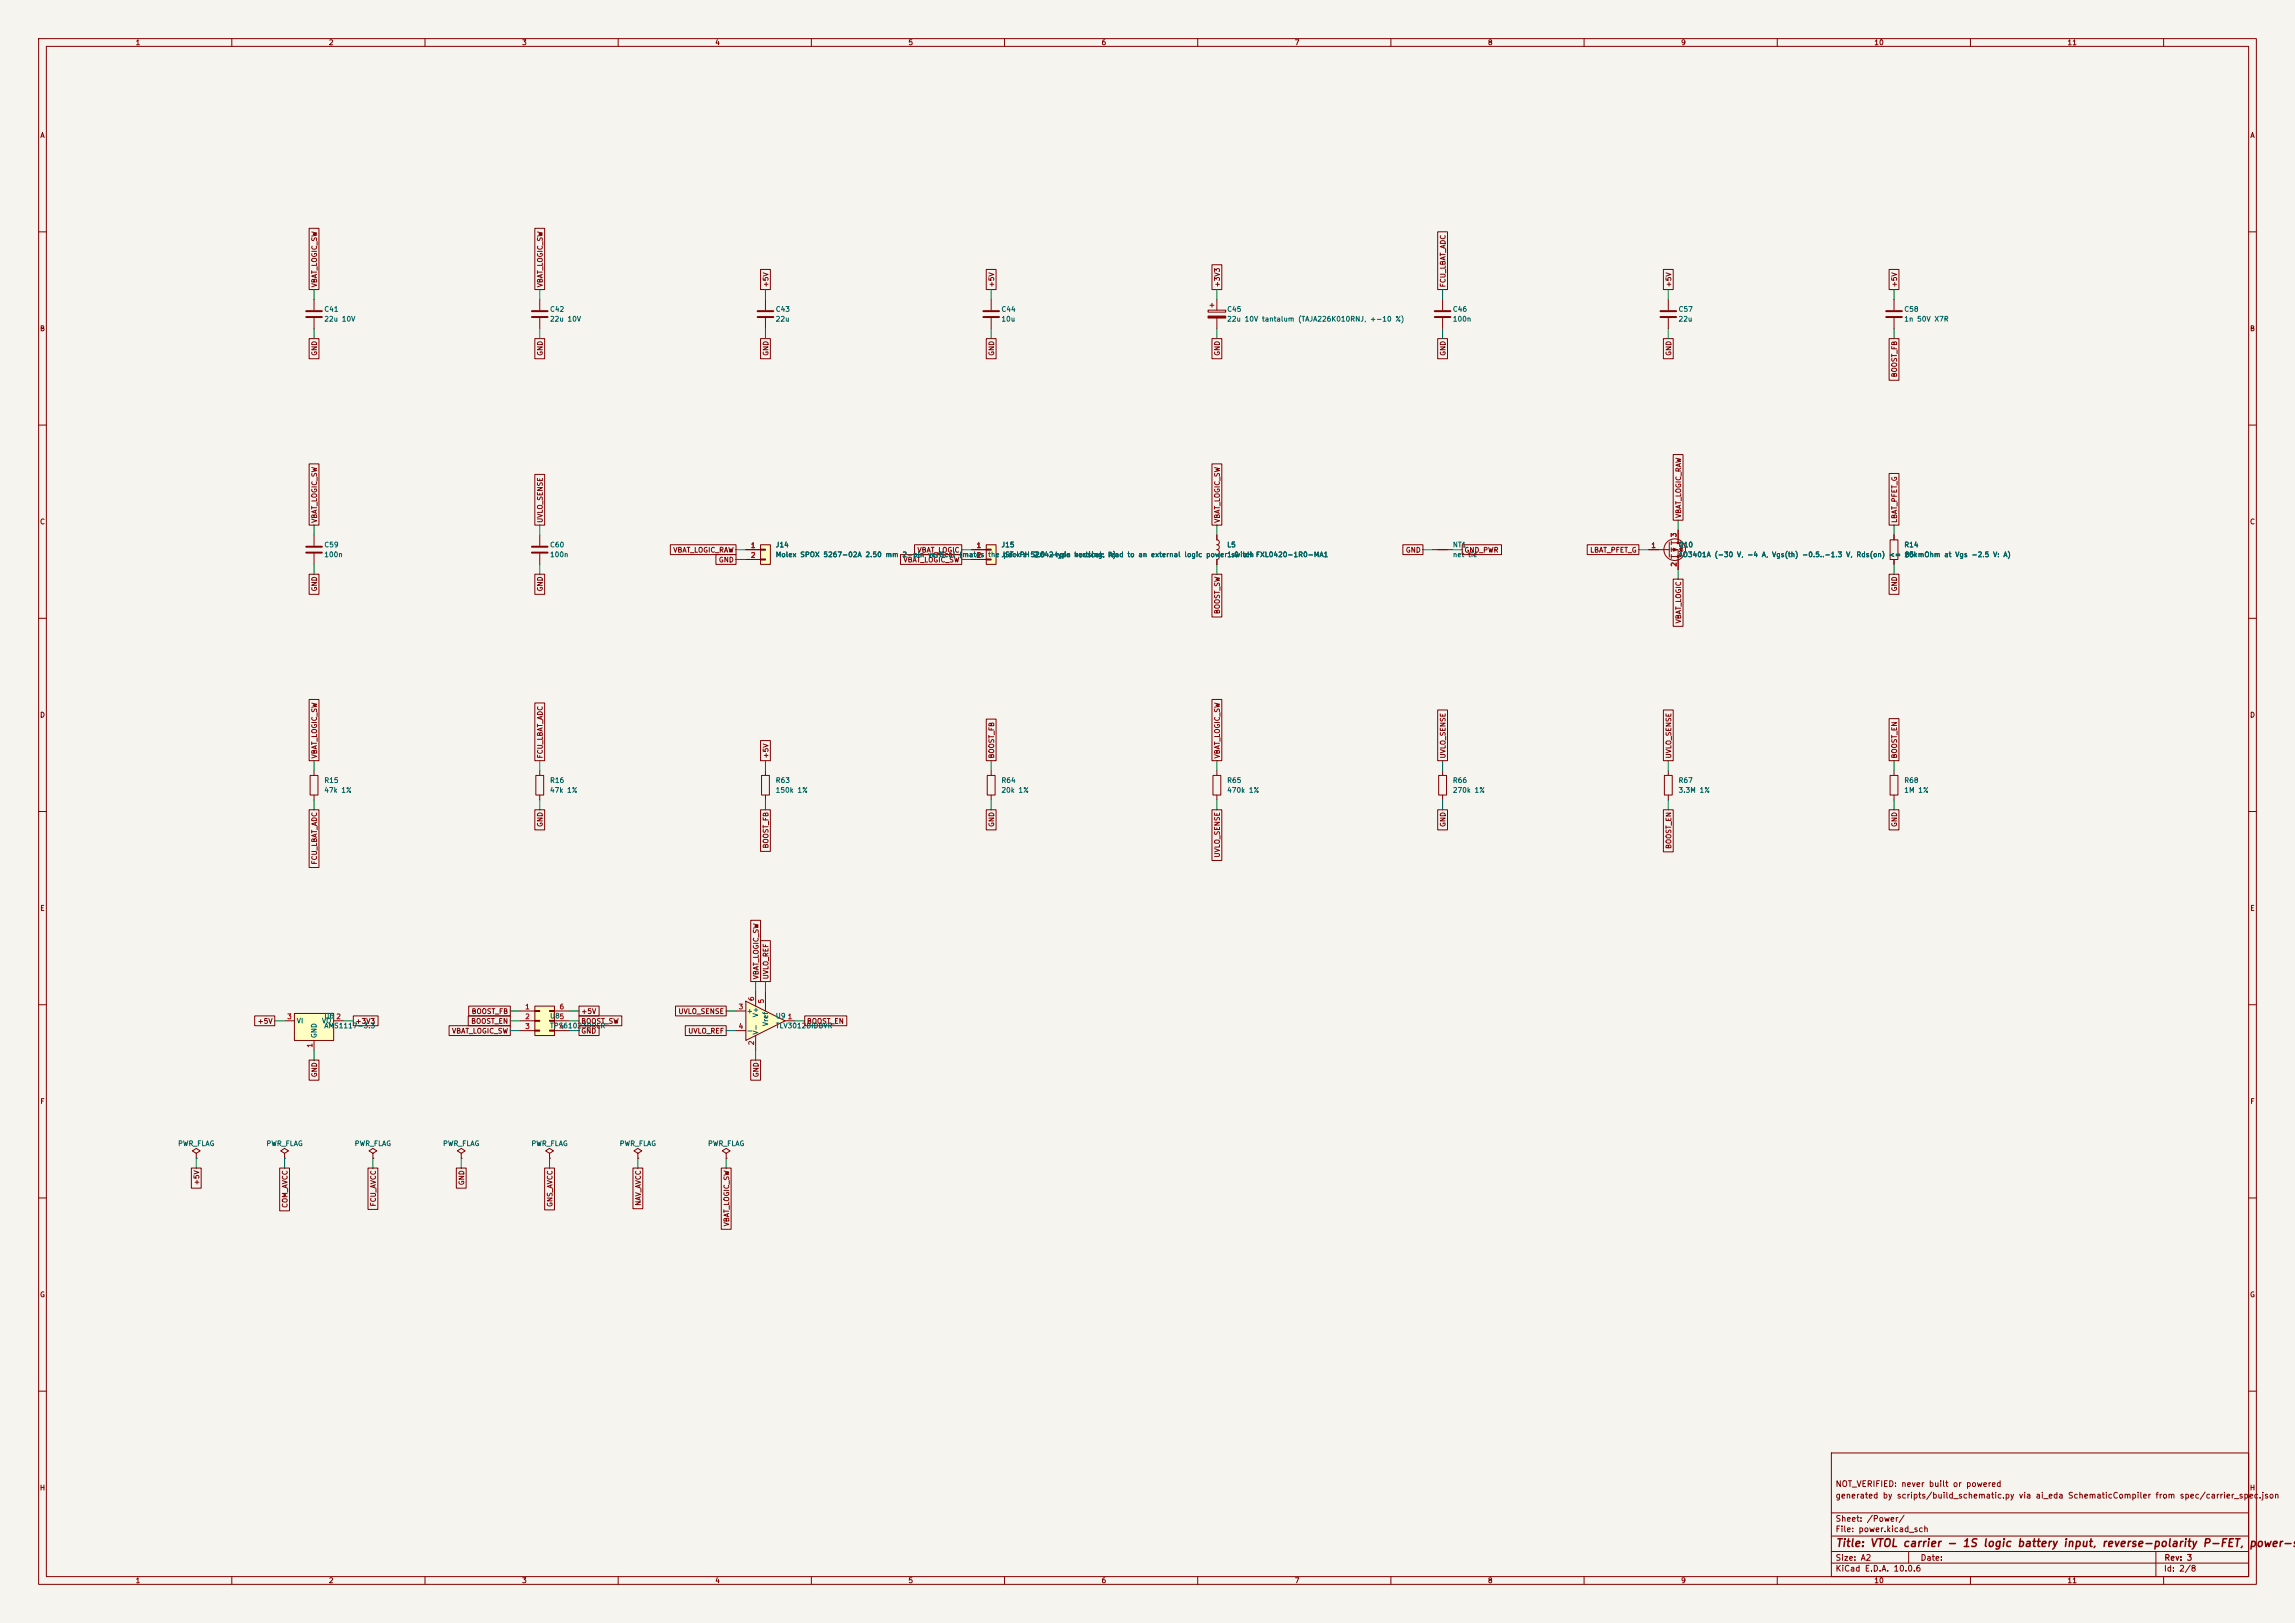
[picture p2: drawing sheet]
<svg xmlns="http://www.w3.org/2000/svg" width="594mm" height="420mm" viewBox="0 0 594 420" stroke-linecap="round" stroke-linejoin="round" font-family="sans-serif">
<defs><g id="words">
<text font-size="2" fill="#840000" x="475" y="400.8">Title: VTOL carrier - 1S logic battery input, reverse-polarity P-FET, power-sw</text>
<g font-size="1.5" fill="#840000">
<text x="475" y="388.1">generated by scripts/build_schematic.py via ai_eda SchematicCompiler from spec/carrier_spec.json</text>
<text x="475" y="385.1">NOT_VERIFIED: never built or powered</text>
<text x="475" y="394.1">Sheet: /Power/</text>
<text x="475" y="396.8">File: power.kicad_sch</text>
<text x="475" y="407">KiCad E.D.A. 10.0.6</text>
<text x="475" y="404.2">Size: A2</text>
<text x="497" y="404.2">Date:</text>
<text x="560" y="407">Id: 2/8</text>
<text x="560.1" y="404.2">Rev: 3</text>
</g>
<g font-size="1.3" fill="#840000">
<text x="35" y="12">1</text>
<text x="85" y="12">2</text>
<text x="135" y="12">3</text>
<text x="185" y="12">4</text>
<text x="235" y="12">5</text>
<text x="285" y="12">6</text>
<text x="335" y="12">7</text>
<text x="385" y="12">8</text>
<text x="435" y="12">9</text>
<text x="485" y="12">10</text>
<text x="535" y="12">11</text>
<text x="10.3" y="36">A</text>
<text x="582.3" y="36">A</text>
<text x="82.3" y="74.5" transform="rotate(-90 82.3 74.5)">VBAT_LOGIC_SW</text>
<text x="140.8" y="74.5" transform="rotate(-90 140.8 74.5)">VBAT_LOGIC_SW</text>
<text x="199.2" y="74.5" transform="rotate(-90 199.2 74.5)">+5V</text>
<text x="257.6" y="74.5" transform="rotate(-90 257.6 74.5)">+5V</text>
<text x="316" y="74.5" transform="rotate(-90 316 74.5)">+3V3</text>
<text x="374.4" y="74.5" transform="rotate(-90 374.4 74.5)">FCU_LBAT_ADC</text>
<text x="432.9" y="74.5" transform="rotate(-90 432.9 74.5)">+5V</text>
<text x="491.3" y="74.5" transform="rotate(-90 491.3 74.5)">+5V</text>
<text x="10.2" y="86">B</text>
<text x="582.2" y="86">B</text>
<text x="82.3" y="92.2" transform="rotate(-90 82.3 92.2)">GND</text>
<text x="140.8" y="92.2" transform="rotate(-90 140.8 92.2)">GND</text>
<text x="199.2" y="92.2" transform="rotate(-90 199.2 92.2)">GND</text>
<text x="257.6" y="92.2" transform="rotate(-90 257.6 92.2)">GND</text>
<text x="316" y="92.2" transform="rotate(-90 316 92.2)">GND</text>
<text x="374.4" y="92.2" transform="rotate(-90 374.4 92.2)">GND</text>
<text x="432.9" y="92.2" transform="rotate(-90 432.9 92.2)">GND</text>
<text x="491.3" y="97.8" transform="rotate(-90 491.3 97.8)">BOOST_FB</text>
<text x="10.2" y="136">C</text>
<text x="82.3" y="135.4" transform="rotate(-90 82.3 135.4)">VBAT_LOGIC_SW</text>
<text x="140.8" y="135.4" transform="rotate(-90 140.8 135.4)">UVLO_SENSE</text>
<text x="316" y="135.4" transform="rotate(-90 316 135.4)">VBAT_LOGIC_SW</text>
<text x="435.4" y="134.2" transform="rotate(-90 435.4 134.2)">VBAT_LOGIC_RAW</text>
<text x="491.3" y="135.4" transform="rotate(-90 491.3 135.4)">LBAT_PFET_G</text>
<text x="582.2" y="136">C</text>
<text x="174.1" y="143.3">VBAT_LOGIC_RAW</text>
<text x="237.3" y="143.3">VBAT_LOGIC</text>
<text x="363.7" y="143.3">GND</text>
<text x="378.9" y="143.3">GND_PWR</text>
<text x="411.4" y="143.3">LBAT_PFET_G</text>
<text x="185.9" y="145.8">GND</text>
<text x="233.7" y="145.8">VBAT_LOGIC_SW</text>
<text x="82.3" y="153.2" transform="rotate(-90 82.3 153.2)">GND</text>
<text x="140.8" y="153.2" transform="rotate(-90 140.8 153.2)">GND</text>
<text x="491.3" y="153.2" transform="rotate(-90 491.3 153.2)">GND</text>
<text x="316" y="159" transform="rotate(-90 316 159)">BOOST_SW</text>
<text x="435.4" y="161.4" transform="rotate(-90 435.4 161.4)">VBAT_LOGIC</text>
<text x="10.2" y="186">D</text>
<text x="582.2" y="186">D</text>
<text x="82.3" y="196.4" transform="rotate(-90 82.3 196.4)">VBAT_LOGIC_SW</text>
<text x="140.8" y="196.4" transform="rotate(-90 140.8 196.4)">FCU_LBAT_ADC</text>
<text x="199.2" y="196.4" transform="rotate(-90 199.2 196.4)">+5V</text>
<text x="257.6" y="196.4" transform="rotate(-90 257.6 196.4)">BOOST_FB</text>
<text x="316" y="196.4" transform="rotate(-90 316 196.4)">VBAT_LOGIC_SW</text>
<text x="374.4" y="196.4" transform="rotate(-90 374.4 196.4)">UVLO_SENSE</text>
<text x="432.9" y="196.4" transform="rotate(-90 432.9 196.4)">UVLO_SENSE</text>
<text x="491.3" y="196.4" transform="rotate(-90 491.3 196.4)">BOOST_EN</text>
<text x="140.8" y="214.1" transform="rotate(-90 140.8 214.1)">GND</text>
<text x="257.6" y="214.1" transform="rotate(-90 257.6 214.1)">GND</text>
<text x="374.4" y="214.1" transform="rotate(-90 374.4 214.1)">GND</text>
<text x="491.3" y="214.1" transform="rotate(-90 491.3 214.1)">GND</text>
<text x="199.2" y="219.7" transform="rotate(-90 199.2 219.7)">BOOST_FB</text>
<text x="432.9" y="219.8" transform="rotate(-90 432.9 219.8)">BOOST_EN</text>
<text x="82.3" y="223.9" transform="rotate(-90 82.3 223.9)">FCU_LBAT_ADC</text>
<text x="316" y="222" transform="rotate(-90 316 222)">UVLO_SENSE</text>
<text x="10.3" y="236">E</text>
<text x="582.3" y="236">E</text>
<text x="196.6" y="253.6" transform="rotate(-90 196.6 253.6)">VBAT_LOGIC_SW</text>
<text x="199.2" y="253.6" transform="rotate(-90 199.2 253.6)">UVLO_REF</text>
<text x="121.9" y="262.7">BOOST_FB</text>
<text x="150.3" y="262.7">+5V</text>
<text x="175.5" y="262.7">UVLO_SENSE</text>
<text x="66.5" y="265.2">+5V</text>
<text x="91.9" y="265.2">+3V3</text>
<text x="116.9" y="267.8">VBAT_LOGIC_SW</text>
<text x="121.8" y="265.2">BOOST_EN</text>
<text x="150.3" y="265.2">BOOST_SW</text>
<text x="150.3" y="267.8">GND</text>
<text x="178" y="267.8">UVLO_REF</text>
<text x="208.7" y="265.2">BOOST_EN</text>
<text x="82.3" y="278.9" transform="rotate(-90 82.3 278.9)">GND</text>
<text x="196.6" y="278.9" transform="rotate(-90 196.6 278.9)">GND</text>
<text x="10.3" y="286">F</text>
<text x="582.3" y="286">F</text>
<text x="51.9" y="306.8" transform="rotate(-90 51.9 306.8)">+5V</text>
<text x="120.4" y="306.8" transform="rotate(-90 120.4 306.8)">GND</text>
<text x="74.7" y="312.7" transform="rotate(-90 74.7 312.7)">COM_AVCC</text>
<text x="97.6" y="312.3" transform="rotate(-90 97.6 312.3)">FCU_AVCC</text>
<text x="143.3" y="312.5" transform="rotate(-90 143.3 312.5)">GNS_AVCC</text>
<text x="166.2" y="312.2" transform="rotate(-90 166.2 312.2)">NAV_AVCC</text>
<text x="189" y="317.5" transform="rotate(-90 189 317.5)">VBAT_LOGIC_SW</text>
<text x="10.2" y="336">G</text>
<text x="582.2" y="336">G</text>
<text x="10.2" y="386">H</text>
<text x="582.2" y="386">H</text>
<text x="35" y="410">1</text>
<text x="85" y="410">2</text>
<text x="135" y="410">3</text>
<text x="185" y="410">4</text>
<text x="235" y="410">5</text>
<text x="285" y="410">6</text>
<text x="335" y="410">7</text>
<text x="385" y="410">8</text>
<text x="435" y="410">9</text>
<text x="485" y="410">10</text>
<text x="535" y="410">11</text>
</g>
<g font-size="1.3" fill="#006464">
<text x="83.8" y="81">C41</text>
<text x="83.8" y="83.5">22u 10V</text>
<text x="142.2" y="81">C42</text>
<text x="142.2" y="83.5">22u 10V</text>
<text x="200.6" y="81">C43</text>
<text x="200.6" y="83.5">22u</text>
<text x="259.1" y="81">C44</text>
<text x="259.1" y="83.5">10u</text>
<text x="317.5" y="81">C45</text>
<text x="317.5" y="83.5">22u 10V tantalum (TAJA226K010RNJ, +-10 %)</text>
<text x="375.9" y="81">C46</text>
<text x="375.9" y="83.5">100n</text>
<text x="434.3" y="81">C57</text>
<text x="434.3" y="83.5">22u</text>
<text x="492.7" y="81">C58</text>
<text x="492.7" y="83.5">1n 50V X7R</text>
<text x="83.8" y="141.9">C59</text>
<text x="142.2" y="141.9">C60</text>
<text x="200.6" y="141.9">J14</text>
<text x="259.1" y="141.9">J15</text>
<text x="317.5" y="141.9">L5</text>
<text x="375.9" y="141.9">NT1</text>
<text x="434.3" y="141.9">Q10</text>
<text x="492.7" y="141.9">R14</text>
<text x="83.8" y="144.5">100n</text>
<text x="142.2" y="144.5">100n</text>
<text x="200.6" y="144.5">Molex SPOX 5267-02A 2.50 mm 2-pin vertical (mates</text>
<text x="255.6" y="144.5">the JST-PH5264-type vertical:</text>
<text x="259.5" y="144.5">pack's</text>
<text x="267.3" y="144.5">2.0 2-pin housing, lead to an external logic power1.0 uH</text>
<text x="286.8" y="144.5">A)</text>
<text x="318.5" y="144.5">switch FXL0420-1R0-MA1</text>
<text x="375.9" y="144.5">net tie</text>
<text x="434.3" y="144.5">AO3401A (-30 V, -4 A, Vgs(th) -0.5..-1.3 V, Rds(on) &lt;= 10kmOhm at Vgs -2.5 V: A)</text>
<text x="492.9" y="144.5">85</text>
<text x="83.8" y="202.9">R15</text>
<text x="142.2" y="202.9">R16</text>
<text x="200.6" y="202.9">R63</text>
<text x="259.1" y="202.9">R64</text>
<text x="317.5" y="202.9">R65</text>
<text x="375.9" y="202.9">R66</text>
<text x="434.3" y="202.9">R67</text>
<text x="492.7" y="202.9">R68</text>
<text x="83.8" y="205.4">47k 1%</text>
<text x="142.2" y="205.4">47k 1%</text>
<text x="200.6" y="205.4">150k 1%</text>
<text x="259.1" y="205.4">20k 1%</text>
<text x="317.5" y="205.4">470k 1%</text>
<text x="375.9" y="205.4">270k 1%</text>
<text x="434.3" y="205.4">3.3M 1%</text>
<text x="492.7" y="205.4">1M 1%</text>
<text x="83.8" y="263.9">U6</text>
<text x="142.2" y="263.9">U85</text>
<text x="193.1" y="262.6">+</text>
<text x="196.5" y="263.4" transform="rotate(-90 196.5 263.4)">V+</text>
<text x="200.6" y="263.9">U9</text>
<text x="76.7" y="265.1">VI</text>
<text x="82.2" y="268.8" transform="rotate(-90 82.2 268.8)">GND</text>
<text x="83.2" y="265.1">VO</text>
<text x="83.8" y="266.4">AMS1117-3.3</text>
<text x="142.2" y="266.4">TPS61023DRLR</text>
<text x="193.1" y="267.7">-</text>
<text x="196.5" y="267.9" transform="rotate(-90 196.5 267.9)">V-</text>
<text x="199.1" y="265.7" transform="rotate(-90 199.1 265.7)">Vref</text>
<text x="200.6" y="266.4">TLV3012BIDBVR</text>
<text x="46" y="296.9">PWR_FLAG</text>
<text x="68.8" y="296.9">PWR_FLAG</text>
<text x="91.7" y="296.9">PWR_FLAG</text>
<text x="114.5" y="296.9">PWR_FLAG</text>
<text x="137.4" y="296.9">PWR_FLAG</text>
<text x="160.3" y="296.9">PWR_FLAG</text>
<text x="183.1" y="296.9">PWR_FLAG</text>
</g>
<g font-size="1.3" fill="#a90000">
<text x="194.2" y="142.1">1</text>
<text x="252.6" y="142.1">1</text>
<text x="427.3" y="142.1">1</text>
<text x="434.2" y="139.2" transform="rotate(-90 434.2 139.2)">3</text>
<text x="194.2" y="144.6">2</text>
<text x="252.6" y="144.6">2</text>
<text x="434.2" y="146.8" transform="rotate(-90 434.2 146.8)">2</text>
<text x="135.8" y="261.5">1</text>
<text x="144.7" y="261.5">6</text>
<text x="191" y="261.5">3</text>
<text x="195.4" y="259.2" transform="rotate(-90 195.4 259.2)">6</text>
<text x="198" y="259.8" transform="rotate(-90 198 259.8)">5</text>
<text x="74.2" y="264">3</text>
<text x="86.9" y="264">2</text>
<text x="135.8" y="264">2</text>
<text x="135.8" y="266.6">3</text>
<text x="144.7" y="266.6">4</text>
<text x="191" y="266.6">4</text>
<text x="203.7" y="264">1</text>
<text x="81.1" y="271.2" transform="rotate(-90 81.1 271.2)">1</text>
<text x="195.4" y="270.6" transform="rotate(-90 195.4 270.6)">2</text>
</g>
</g></defs>
<path d="M0 0h594v420h-594z" fill="#f5f4ef" stroke="#f5f4ef" stroke-width=".26"/>
<g fill="none" stroke="#840000" stroke-width=".26">
<path d="M10 10h574v400h-574zM12 12h570v396h-570zM60 10v2M110 10v2M160 10v2M210 10v2M260 10v2M310 10v2M360 10v2M410 10v2M460 10v2M510 10v2"/>
<path d="M560 10v2M10 60h2M81.3 77.5v2.8M139.7 77.5v2.8M198.1 77.5v2.8M256.5 77.5v2.8M313.2 79h1M313.7 78.5v1M315 77.5v2.8M373.4 77.5v2.8M431.8 77.5v2.8M490.2 77.5v2.8"/>
<path d="M582 60h2M81.3 82.3v2.8M139.7 82.3v2.8M198.1 82.3v2.8M256.5 82.3v2.8M312.7 80.3h4.5v.5h-4.5zM315 82.3v2.8M373.4 82.3v2.8M431.8 82.3v2.8M490.2 82.3v2.8M10 110h2M582 110h2"/>
<path d="M81.3 138.4v2.8M432.6 140v1M434.3 137.2v3.3M489.2 139.7h2v5.1h-2zM490.2 138.4v1.3M81.3 143.3v2.8M370.8 142.2h5.1M426.7 142.2h5.4M432.1 140.3v3.8M432.6 140.5h2.5v3.5h-2.5M432.6 142.2h1.7v5.1M432.6 141.7v1"/>
<path d="M432.6 143.5v1M434.7 142h.8l-.4 .6zM435.6 142.5l-1 .2M490.2 144.8v1.3M10 160h2M582 160h2M81.3 199.4v1.3M139.7 199.4v1.3M198.1 199.4v1.3M256.5 199.4v1.3M315 199.4v1.3M373.4 199.4v1.3"/>
<path d="M431.8 199.4v1.3M490.2 199.4v1.3M10 210h2M80.3 200.7h2v5h-2zM81.3 205.7v1.3M138.7 200.7h2v5h-2zM139.7 205.7v1.3M197.1 200.7h2v5h-2zM198.1 205.7v1.3M255.5 200.7h2.1v5h-2.1zM256.5 205.7v1.3M313.9 200.7h2.1v5h-2.1z"/>
<path d="M315 205.7v1.3M372.4 200.7h2v5h-2zM373.4 205.7v1.3M430.8 200.7h2v5h-2zM431.8 205.7v1.3M489.2 200.7h2v5h-2zM490.2 205.7v1.3M582 210h2M10 260h2M582 260h2M73.7 298.5l1-.7-1-.6-1.1 .6 1.1 .7v1.2M73.7 299.7h.1"/>
<path d="M119.4 298.5l1-.7-1-.6-1 .6 1 .7v1.2M119.4 299.7h.1M165.1 298.5l1-.7-1-.6-1 .6 1 .7v1.2M165.1 299.7h.1M188 298.5l1-.7-1-.6-1.1 .6 1.1 .7v1.2M188 299.7h.1M10 310h2M582 310h2M10 360h2M474 376h108v32h-108zM582 360h2M474 397.5h108"/>
<path d="M474 391.5h108M60 408v2M110 408v2M160 408v2M210 408v2M260 408v2M310 408v2M360 408v2M410 408v2M460 408v2M474 404.5h108M474 401.5h108"/>
<path d="M494 401.5v3M510 408v2M558 401.5v6.5M560 408v2"/>
<circle cx="433.5" cy="142.2" r="2.79"/>
</g>
<g fill="none" stroke="#840000" stroke-width=".51">
<path d="M79.2 80.5h4.1M79.2 82h4.1M137.7 80.5h4M137.7 82h4M196.1 80.5h4.1M196.1 82h4.1M254.5 80.5h4.1M254.5 82h4.1M371.3 80.5h4.1M371.3 82h4.1M429.8 80.5h4M429.8 82h4"/>
<path d="M488.2 80.5h4.1M488.2 82h4.1M79.2 141.5h4.1M79.2 143h4.1"/>
</g>
<g fill="#840000" stroke="#840000" stroke-width=".26">
<path d="M312.7 81.8h4.5v.5h-4.5z"/>
<path d="M433.1 141.9l1 .3-1 .4z"/>
<circle cx="434.3" cy="140.5" r=".25"/>
<circle cx="434.3" cy="144" r=".25"/>
</g>
<path d="M138.4 260.4h5.1v7.6h-5.1z" fill="#ffffc2"/>
<g fill="none" stroke="#840000" stroke-width=".26">
<path d="M134.6 261.6h3.8M134.6 264.2h3.8M134.6 266.7h3.8M138.4 260.4h5.1v7.6h-5.1zM138.4 261.5h1.3v.2h-1.3zM138.4 264h1.3v.3h-1.3zM138.4 266.6h1.3v.2h-1.3zM142.2 261.5h1.3v.2h-1.3zM142.2 264h1.3v.3h-1.3zM142.2 266.6h1.3v.2h-1.3zM143.5 261.6h3.8M143.5 264.2h3.8"/>
<path d="M143.5 266.7h3.8"/>
</g>
<path d="M196.8 141h2.6v5.1h-2.6z" fill="#ffffc2"/>
<path d="M193 142.2h3.8M193 144.8h3.8M196.8 141h2.6v5.1h-2.6zM196.8 142.1h1.3v.3h-1.3zM196.8 144.7h1.3v.2h-1.3zM142.2 298.5l1.1-.7-1.1-.6-1 .6 1 .7v1.2M142.2 299.7h.1" fill="none" stroke="#840000" stroke-width=".26"/>
<path d="M193 259.1l10.2 5.1-10.2 5z" fill="#ffffc2"/>
<g fill="none" stroke="#840000" stroke-width=".26">
<path d="M139.7 138.4v2.8M315 138.4v1.3l.4 .2 .2 .4-.2 .5-.4 .2M139.7 143.3v2.8M315 141l.4 .2 .2 .4-.2 .4-.4 .2 .4 .2 .2 .5-.2 .4-.4 .2 .4 .2 .2 .4-.2 .5-.4 .2v1.3M193 259.1l10.2 5.1-10.2 5zM195.6 256.5v3.9M198.1 256.5v5.1M190.5 261.6h2.5M190.5 266.7h2.5M195.6 268v3.8M203.2 264.2h2.5M50.8 298.5l1-.7-1-.6-1 .6 1 .7v1.2"/>
<path d="M50.8 299.7h.1"/>
</g>
<path d="M137.7 141.5h4M137.7 143h4" fill="none" stroke="#840000" stroke-width=".51"/>
<path d="M255.3 141h2.5v5.1h-2.5z" fill="#ffffc2"/>
<path d="M251.5 142.2h3.8M251.5 144.8h3.8M255.3 141h2.5v5.1h-2.5zM255.3 142.1h1.2v.3h-1.2zM255.3 144.7h1.2v.2h-1.2zM96.5 298.5l1-.7-1-.6-1 .6 1 .7v1.2M96.5 299.7h.1" fill="none" stroke="#840000" stroke-width=".26"/>
<path d="M76.2 262.3h10.2v6.9h-10.2z" fill="#ffffc2"/>
<g fill="none" stroke="#840000" stroke-width=".26">
<path d="M80 59.1h2.6v15.8h-2.6zM138.4 59.1h2.6v15.8h-2.6zM372.1 60h2.6v14.9h-2.6zM196.8 69.7h2.6v5.2h-2.6zM255.3 69.7h2.5v5.2h-2.5zM313.7 68.5h2.5v6.4h-2.5zM430.5 69.7h2.6v5.2h-2.6zM488.9 69.7h2.6v5.2h-2.6zM80 87.6h2.6v5.2h-2.6zM138.4 87.6h2.6v5.2h-2.6zM196.8 87.6h2.6v5.2h-2.6zM255.3 87.6h2.5v5.2h-2.5z"/>
<path d="M313.7 87.6h2.5v5.2h-2.5zM372.1 87.6h2.6v5.2h-2.6zM430.5 87.6h2.6v5.2h-2.6zM488.9 87.6h2.6v10.8h-2.6zM433.1 117.6h2.5v17h-2.5zM80 120h2.6v15.9h-2.6zM138.4 122.8h2.6v13.1h-2.6zM313.7 120h2.5v15.9h-2.5zM315 138.4v1.3M434.3 137.2v2.5M488.9 122.5h2.6v13.4h-2.6zM490.2 138.4v1.3"/>
<path d="M80 148.6h2.6v5.2h-2.6zM138.4 148.6h2.6v5.2h-2.6zM173.5 141h17v2.5h-17zM185.3 143.5h5.2v2.6h-5.2zM193 142.2h3.8M193 144.8h3.8M233.1 143.5h15.8v2.6h-15.8zM236.7 141h12.2v2.5h-12.2zM251.5 142.2h3.8M251.5 144.8h3.8M313.7 148.6h2.5v11.1h-2.5zM315 144.8v1.3"/>
<path d="M363.1 141h5.2v2.5h-5.2zM378.5 141h10.1v2.5h-10.1zM410.8 141h13.4v2.5h-13.4zM426.7 142.2h2.6M433.1 149.9h2.5v12.2h-2.5zM434.3 144.8v2.5M488.9 148.6h2.6v5.2h-2.6zM490.2 144.8v1.3M80 181h2.6v15.9h-2.6zM138.4 181.9h2.6v15h-2.6zM196.8 191.6h2.6v5.3h-2.6zM255.3 186.1h2.5v10.8h-2.5z"/>
<path d="M313.7 181h2.5v15.9h-2.5zM372.1 183.7h2.6v13.2h-2.6zM430.5 183.7h2.6v13.2h-2.6zM488.9 186h2.6v10.9h-2.6zM80 209.6h2.6v14.9h-2.6zM138.4 209.6h2.6v5.2h-2.6zM196.8 209.6h2.6v10.7h-2.6zM255.3 209.6h2.5v5.2h-2.5zM313.7 209.6h2.5v13.1h-2.5zM372.1 209.6h2.6v5.2h-2.6zM430.5 209.6h2.6v10.8h-2.6zM488.9 209.6h2.6v5.2h-2.6z"/>
<path d="M194.3 238.2h2.6v15.8h-2.6zM196.8 243.4h2.6v10.6h-2.6zM65.9 262.9h5.2v2.5h-5.2zM73.7 264.2h2.5M76.2 262.3h10.2v6.9h-10.2zM80 274.3h2.6v5.2h-2.6zM81.3 269.2v2.6M86.4 264.2h2.5M91.4 262.9h6.5v2.5h-6.5zM116.2 265.4h15.9v2.6h-15.9zM121.2 262.9h10.9v2.5h-10.9zM121.3 260.3h10.8v2.6h-10.8z"/>
<path d="M149.9 260.3h5.2v2.6h-5.2zM149.9 262.9h11v2.5h-11zM149.9 265.4h5.2v2.6h-5.2zM174.8 260.3h13.2v2.6h-13.2zM177.4 265.4h10.6v2.6h-10.6zM194.3 274.3h2.6v5.2h-2.6zM208.3 262.9h10.9v2.5h-10.9zM49.5 302.3h2.6v5.2h-2.6zM72.4 302.3h2.5v11h-2.5zM95.2 302.3h2.6v10.7h-2.6zM118.1 302.3h2.6v5.2h-2.6zM141 302.3h2.5v10.8h-2.5z"/>
<path d="M163.8 302.3h2.6v10.5h-2.6zM186.7 302.3h2.5v15.8h-2.5z"/>
</g>
<g fill="none" stroke="#009600" stroke-width=".26">
<path d="M81.3 74.9v2.6M139.7 74.9v2.6M198.1 74.9v2.6M256.5 74.9v2.6M315 74.9v2.6M373.4 74.9v2.6M431.8 74.9v2.6M490.2 74.9v2.6M81.3 85.1v2.5M139.7 85.1v2.5M198.1 85.1v2.5M256.5 85.1v2.5"/>
<path d="M315 85.1v2.5M373.4 85.1v2.5M431.8 85.1v2.5M490.2 85.1v2.5M81.3 135.9v2.5M139.7 135.9v2.5M315 135.9v2.5M434.3 134.6v2.6M490.2 135.9v2.5M81.3 146.1v2.5M139.7 146.1v2.5M190.5 142.2h2.5"/>
<path d="M190.5 144.8h2.5M248.9 142.2h2.6M248.9 144.8h2.6M315 146.1v2.5M368.3 142.2h2.5M375.9 142.2h2.6M424.2 142.2h2.5M434.3 147.3v2.6M490.2 146.1v2.5M81.3 196.9v2.5M139.7 196.9v2.5M198.1 196.9v2.5"/>
<path d="M256.5 196.9v2.5M315 196.9v2.5M373.4 196.9v2.5M431.8 196.9v2.5M490.2 196.9v2.5M81.3 207v2.6M139.7 207v2.6M198.1 207v2.6M256.5 207v2.6M315 207v2.6M373.4 207v2.6M431.8 207v2.6"/>
<path d="M490.2 207v2.6M195.6 254v2.5M198.1 254v2.5M71.1 264.2h2.6M81.3 271.8v2.5M88.9 264.2h2.5M132.1 264.2h2.5M132.1 261.6h2.5M132.1 266.7h2.5M147.3 264.2h2.6M147.3 261.6h2.6M147.3 266.7h2.6"/>
<path d="M188 261.6h2.5M188 266.7h2.5M195.6 271.8v2.5M205.7 264.2h2.6M50.8 299.7v2.6M73.7 299.7v2.6M96.5 299.7v2.6M119.4 299.7v2.6M142.2 299.7v2.6M165.1 299.7v2.6M188 299.7v2.6"/>
</g>
<use href="#words"/>
</svg>
